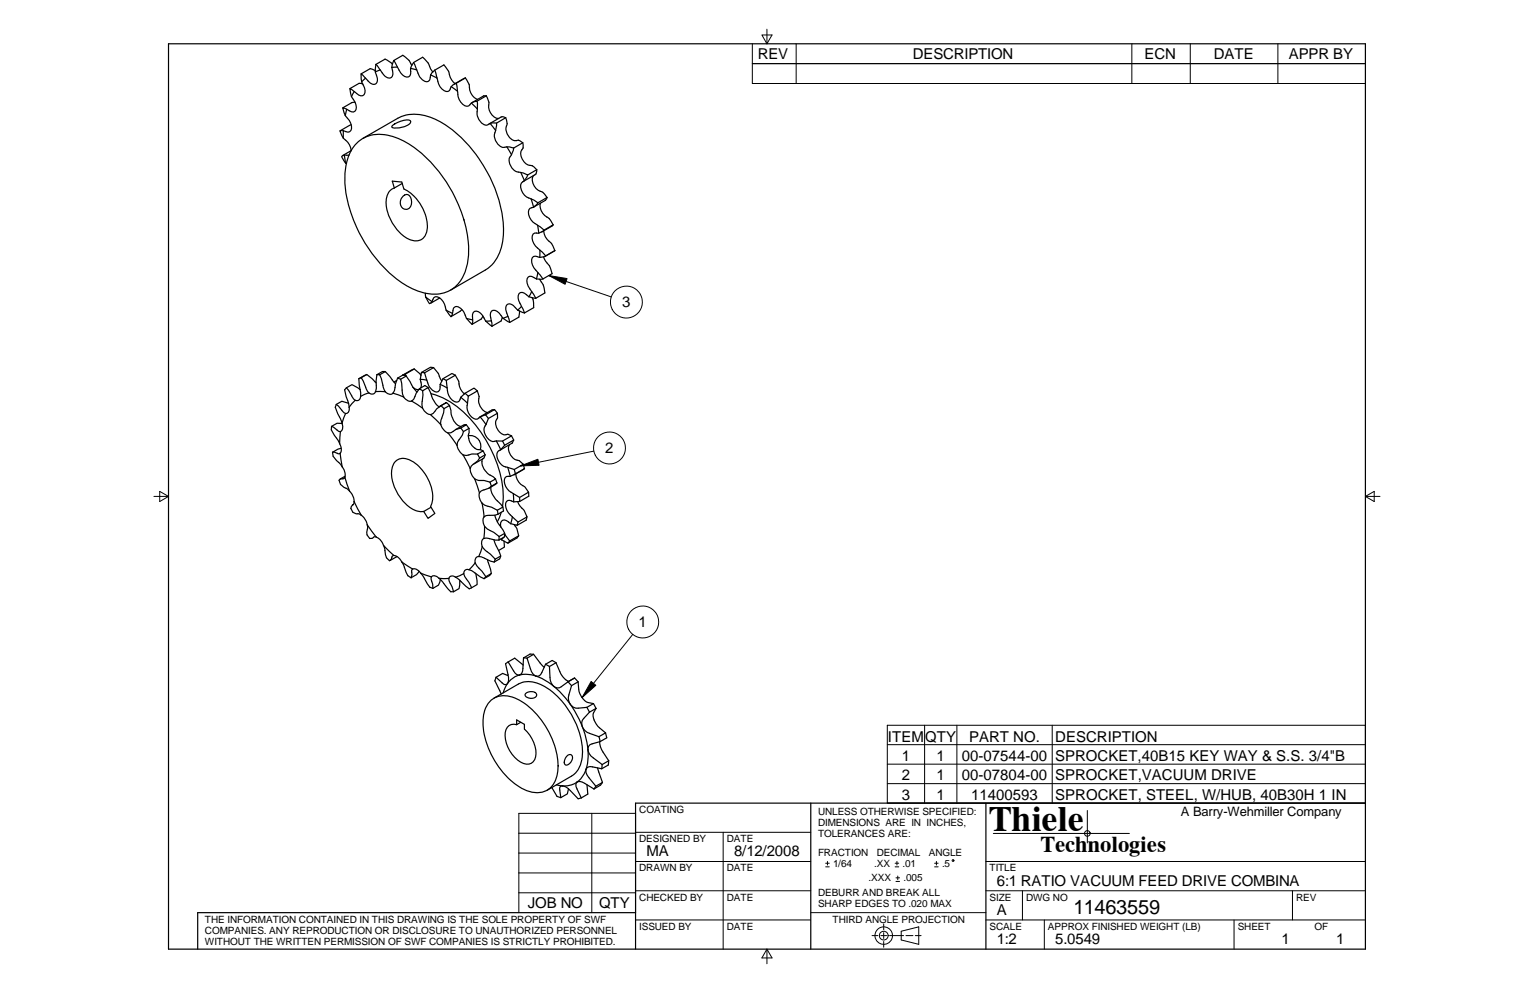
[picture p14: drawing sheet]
<svg xmlns="http://www.w3.org/2000/svg" width="432mm" height="279mm" viewBox="0 0 432 279" stroke-linecap="round" stroke-linejoin="round" font-family="sans-serif">
<defs><g id="words">
<text font-size="10" x="278.4" y="233.8">Thiele</text>
<text font-size="6.4" x="293" y="239.6">Technologies</text>
<text font-size="5.6" x="302.2" y="257.3">11463559</text>
<g font-size="4.2">
<text x="213.3" y="16.6">REV</text>
<text x="257" y="16.6">DESCRIPTION</text>
<text x="322.2" y="16.6">ECN</text>
<text x="341.7" y="16.6">DATE</text>
<text x="362.8" y="16.6">APPR BY</text>
<text x="175.2" y="86.4">3</text>
<text x="170.4" y="127.4">2</text>
<text x="179.7" y="176.4">1</text>
<text x="250" y="208.6">ITEMQTY</text>
<text x="272.8" y="208.6">PART NO.</text>
<text x="297" y="208.6">DESCRIPTION</text>
<text x="253.8" y="214.1">1</text>
<text x="263.6" y="214.1">1</text>
<text x="270.8" y="214.1">00-07544-00 SPROCKET,40B15 KEY WAY &amp; S.S. 3/4&quot;B</text>
<text x="253.8" y="219.6">2</text>
<text x="263.6" y="219.6">1</text>
<text x="270.8" y="219.6">00-07804-00 SPROCKET,VACUUM DRIVE</text>
<text x="253.8" y="225.1">3</text>
<text x="263.6" y="225.1">1</text>
<text x="273.3" y="225.1">11400593</text>
<text x="297" y="225.1">SPROCKET, STEEL, W/HUB, 40B30H 1 IN</text>
<text x="182" y="241">MA</text>
<text x="206.7" y="241">8/12/2008</text>
<text x="280.6" y="249.2">6:1 RATIO VACUUM FEED DRIVE COMBINA</text>
<text x="148.6" y="255.5">JOB NO</text>
<text x="168.6" y="255.5">QTY</text>
<text x="280.6" y="257.4">A</text>
<text x="280.6" y="265.6">1:2</text>
<text x="297" y="265.6">5.0549</text>
<text x="360.7" y="265.6">1</text>
<text x="376.1" y="265.6">1</text>
</g>
<text font-size="3.6" x="332.4" y="229.5">A Barry-Wehmiller Company</text>
<g font-size="2.8">
<text x="179.9" y="228.7">COATING</text>
<text x="230.3" y="232.5">DIMENSIONS ARE IN INCHES,</text>
<text x="230.3" y="229.4">UNLESS OTHERWISE SPECIFIED:</text>
<text x="179.9" y="237">DESIGNED BY</text>
<text x="204.6" y="237">DATE</text>
<text x="230.3" y="235.6">TOLERANCES ARE:</text>
<text x="179.9" y="245.2">DRAWN BY</text>
<text x="204.6" y="245.2">DATE</text>
<text x="230.3" y="240.7">FRACTION</text>
<text x="234.5" y="243.8">1/64</text>
<text x="246.1" y="243.8">.XX</text>
<text x="246.8" y="240.7">DECIMAL</text>
<text x="254.1" y="243.8">.01</text>
<text x="261.4" y="240.7">ANGLE</text>
<text x="265.2" y="243.8">.5</text>
<text x="278.6" y="245.2">TITLE</text>
<text x="244.5" y="247.9">.XXX</text>
<text x="254.3" y="247.9">.005</text>
<text x="179.9" y="253.4">CHECKED BY</text>
<text x="204.6" y="253.4">DATE</text>
<text x="230.3" y="252.1">DEBURR AND BREAK ALL</text>
<text x="230.3" y="255.1">SHARP EDGES TO .020 MAX</text>
<text x="278.6" y="253.4">SIZE</text>
<text x="288.8" y="253.4">DWG NO</text>
<text x="364.8" y="253.4">REV</text>
<text x="57.7" y="259.8">THE INFORMATION CONTAINED IN THIS DRAWING IS THE SOLE PROPERTY OF SWF</text>
<text x="57.7" y="262.8">COMPANIES. ANY REPRODUCTION OR DISCLOSURE TO UNAUTHORIZED PERSONNEL</text>
<text x="179.9" y="261.6">ISSUED BY</text>
<text x="204.6" y="261.6">DATE</text>
<text x="234.4" y="259.6">THIRD ANGLE PROJECTION</text>
<text x="278.6" y="261.6">SCALE</text>
<text x="295" y="261.6">APPROX FINISHED WEIGHT (LB)</text>
<text x="348.4" y="261.6">SHEET</text>
<text x="370" y="261.6">OF</text>
<text x="57.7" y="265.9">WITHOUT THE WRITTEN PERMISSION OF SWF COMPANIES IS STRICTLY PROHIBITED.</text>
</g>
</g></defs>
<g fill="none" stroke="#000" stroke-width=".28">
<path d="M211.8 17.9h172.5M211.8 12.3v5.6M211.8 17.9v5.6h172.5h-172.5M214.5 9.8h2.8l-1.4 2.5zM215.9 8.2v4.1M224.1 12.3v11.2M318.6 12.3v11.2M335 12.3v11.2M359.7 12.3v11.2M154.5 77.5l17.6 6M43.3 139.7h4.1M45 138.3l2.4 1.4-2.4 1.4z"/>
<path d="M167.2 126.9l-20.7 4.2M384.3 139.7l2.5-1.4v2.8zM384.3 139.7h4.2M178.1 178.5l-14.2 17.8M249.8 204.1h134.5v21.9h-134.5zM249.8 209.5h134.5M249.8 215h134.5M260.3 204.1v21.9M269.3 204.1v21.9M296.2 204.1v21.9M146 234.4h32.9M166.6 228.9v27.9"/>
<path d="M178.9 234.2h49.3M203.6 234.2v32.9M249.8 220.5h134.5M249.8 226h134.5M279.6 234.5h38.3M306.1 228v9.2M146 245.6h32.9M146 251.2h32.9M146 240h32.9M178.9 258.8h49.3M178.9 256.8v-27.9h-32.9v27.9M178.9 250.6h49.3"/>
<path d="M178.9 242.4h49.3M228.2 256.8h49.3M232.4 243.9h1M232.4 242.9h1M232.9 242.4v1M248.8 260v1.6M252 243.9h1M252 242.9h1M252.2 248h1M252.2 247h1M252.5 242.4v1M252.7 246.5v1"/>
<path d="M263.1 243.9h1M263.1 242.9h1M263.6 242.4v1M277.5 250.6h106.8M277.5 258.8h106.8M277.5 242.4h106.8M287.8 250.6v8.2M294 258.8v8.3M347.4 258.8v8.3M363.8 250.6v8.2M215.9 267.1l1.4 2.4h-2.8zM215.9 267.1v4.1"/>
<path d="M245.5 263.2h1.6M247.9 263.2h1.7M248.8 262.4v1.7M248.8 264.9v1.6M250.4 263.2h3.9M253.7 262l4.9-1.2v4.9l-4.9-1.2zM255 263.2h2M257.6 263.2h1.7"/>
<circle cx="176.3" cy="85" r="4.5"/>
<circle cx="171.6" cy="126" r="4.5"/>
<circle cx="180.9" cy="175" r="4.5"/>
<circle cx="306.1" cy="234.5" r=".79"/>
<circle cx="268.3" cy="242.1" r=".25"/>
<circle cx="248.8" cy="263.2" r="2.47"/>
<circle cx="248.8" cy="263.3" r="1.24"/>
</g>
<g fill="none" stroke="#000" stroke-width=".34">
<path d="M47.4 12.3h336.9v254.8h-336.9zM105.6 19.9l-1.4-.6-2.6 1.5M105.8 18.1l-.2 2.1M105.8 18.1l1.2 1.6M107 19.7l-1.4 .5M110.3 19l.1 .7a1.34 1.34 0 0 1 .1 1.6 1.34 1.34 0 0 1-1.5 .5l-.9-.7-1.1-1.4M110.5 18.1l-2.1-1.5-2.6 1.5M110.8 17l-.5 2M111.9 18.9l-1.6 .1M111.9 18.9l.5 .9a2.73 2.73 0 0 0 2.6 1.8 2.46 2.46 0 0 0 .6-2v-.4M115.6 19.2l1.7 .4M115.9 18.4l-.6-1.1a3.9 3.9 0 0 0-1.9-1.7l-2.6 1.4 1.1 1.9"/>
<path d="M116.4 17.6l-.8 1.6M116.4 17.6l2.6-1.5a4.3 4.3 0 0 1 1.7 2l.5 1.4 .6 .8M116.4 17.6l.9 2M117.3 19.6v.2a4.2 4.2 0 0 0 2.8 3.2 1.76 1.76 0 0 0 1.1-1.7v-.2M122.4 19.7l2.5-1.4a3.9 3.9 0 0 1 1.5 2.1l.1 .6a4.3 4.3 0 0 0 1.6 2.5M122.4 19.7l-1.2 1.4M122.4 19.7l.6 2.2M96.6 38.8l.1 .1a5.7 5.7 0 0 1 2.1 3.5l-2.3 1.4M96.7 36.8h-1l.9 2M96.7 36.8l-.1 2M97.2 32.5l.1 .1a6.2 6.2 0 0 1 1.7 3.6 1.21 1.21 0 0 1-2.1 .7l-.2-.1M97.6 30.8l-1.1-.4 .7 2.1"/>
<path d="M97.6 30.8l-.4 1.7M98.3 35.3l-2.6 1.5M98.8 35.1l-.4 .2M98.9 27.2l.1 .1a5.5 5.5 0 0 1 1.2 3.6l-.3 .4a1.59 1.59 0 0 1-1.9-.3l-.4-.2M99.7 25.8l-1.2-.9 .4 2.3M99.7 25.8l-.8 1.4M99.9 28.8l-.9 .1-2.5 1.5M101.8 23l.4 .8a2.27 2.27 0 0 1-.1 3.1 4.1 4.1 0 0 1-2.4-1.1M102.1 23.6l-1-.1-2.6 1.4M102.2 38.9l9.8-5.6a12 12 0 0 1 11.2 .6 38.3 38.3 0 0 1 17.9 25.3 20.2 20.2 0 0 1-.9 12.8 8.9 8.9 0 0 1-3.6 4l-9.8 5.6M102.9 22l-1.3-1.2 .2 2.2M102.9 22l-1.1 1"/>
<path d="M105.6 20.2l.4 .9a1.93 1.93 0 0 1-.4 2.6 2.77 2.77 0 0 1-2.5-1.4l-.2-.3M110.4 35.4a6.3 6.3 0 0 1 5.1-1.4l.1 .3a4.3 4.3 0 0 1-3.9 1.7l-1.2-.1-.2-.2zM121.2 21.1l1.8 .8M123 21.9v.2a5.7 5.7 0 0 0 2 3.4l.6 .2a1.58 1.58 0 0 0 1.4-1.3M127 24.4l1.8 1.3M128.4 23.4l.4 2.3M128.4 23.4l-1.4 1M128.8 25.7v.1a4.1 4.1 0 0 0 2.6 4.1l.5-.1 .8-.8M130.6 22.1l-2.8 1.6M131 21.9l-2.6 1.5M131 21.9a3.1 3.1 0 0 1 1.1 2.2 4 4 0 0 0 2.3 3.9M131 21.9l-.3 .2"/>
<path d="M132.7 29l1.7 1.6M132.7 29l1.6-.6 .1 2.2M134.4 30.6v.2a3.7 3.7 0 0 0 2.6 4.4l1-.5M136.2 27l-3.3 1.9M136.9 27l-2.6 1.4M136.9 27h-.8M136.9 27a2.92 2.92 0 0 1 .7 2.1 3.5 3.5 0 0 0 2.8 4.2M138 34.7l1.5 2M138 34.7l1.8-.1-.3 2.1M139.5 36.7v.1a3.2 3.2 0 0 0 2.6 4.6l.6-.1M142.3 33.1l-2.5 1.5M142.3 33.1l-1.1-.2-3.5 2"/>
<path d="M142.3 33.1a2.2 2.2 0 0 1 .4 2 3.3 3.3 0 0 0 2.7 4.5l.6-.1 1.2 .7M96.9 43.6l-.7 .5 1.1 1.8M96.9 43.6l.4 2.3M97.3 45.9l.2 .1M98.3 43.6h-1.4M100.2 40.5a9.8 9.8 0 0 1 11-1.9 32.2 32.2 0 0 1 15.4 14.2 32.7 32.7 0 0 1 5.1 20.9 10.1 10.1 0 0 1-7.1 8.8 16.1 16.1 0 0 1-13.1-4.1 39.4 39.4 0 0 1-14.4-27.1 15.1 15.1 0 0 1 3.1-10.8zM110.4 51l2.7 .2 .6 2a12.2 12.2 0 0 1 6.5 11.7 3.3 3.3 0 0 1-5.4 2.3 12.5 12.5 0 0 1-6-11.4 3.3 3.3 0 0 1 2.2-2.9zM113.2 51.6l-2.2 1.3M113.5 55.2a1.31 1.31 0 0 1 1.5-.4 1.31 1.31 0 0 1 .8 1.3 1.85 1.85 0 0 1-.3 2.1 1.85 1.85 0 0 1-1.9 .5 2.24 2.24 0 0 1-.1-3.5zM142.7 41.3l1.3 2.2M142.7 41.3l1.9 .4M144 43.5a2.86 2.86 0 0 0 .3 4 3.6 3.6 0 0 0 2.3 1"/>
<path d="M144.6 41.7l-.6 1.8M146.6 48.5l1.9 .7M146.6 48.5l1 2.3M147.2 40.2l.1 1.4a2.8 2.8 0 0 0 .2 3.9 3.8 3.8 0 0 0 2.4 1.2l1.2 1.1M147.2 40.2l-2.6 1.5M147.6 50.8a2.14 2.14 0 0 0-.5 3.5 5 5 0 0 0 2.4 1.7M148.5 49.2l-.9 1.6M149.5 56l1.9 1.1M149.5 56l.7 2.3M150.2 58.3h-.1a1.54 1.54 0 0 0-1.3 2.1 5.6 5.6 0 0 0 2.5 3M150.2 49.4a3.2 3.2 0 0 0 2 4.4l.3 .2a2.68 2.68 0 0 1 1.5 1.6M151.1 47.8l-.2 1.1-3.7 2.2"/>
<path d="M151.1 47.8l-2.6 1.4M151.4 57.1l-1.2 1.2M152.1 57.2a4.2 4.2 0 0 0 2.5 4.3l1.1 1.8M154 55.6l-.5 .7-3.2 1.9M154 55.6l-2.6 1.5M151 78.5h1.8M151 78.5l-.6-.4a1.25 1.25 0 0 0-2 .3 4.1 4.1 0 0 0 1.1 3.4l.2 .3M151.3 63.4l.4 2.2M151.3 63.4l1.8 1.3M151.4 76.7l1.4 1.8M151.4 76.7l-.4 1.8M151.7 65.6h-.6a.98 .98 0 0 0-1.3 .7 4.5 4.5 0 0 0 2.1 4l.1 .1"/>
<path d="M151.9 78.5l1 1.7 .5 2.2-2.6 1.5M151.9 72.4h-.2a1.27 1.27 0 0 0-1.6-.1 1.27 1.27 0 0 0-.4 1.5l.6 1.5 1.1 1.4M152 70.4l-.1 2M152 70.4l1.6 1.6M153 72.2l.5 1.2 1 1.2a3.7 3.7 0 0 1 .9 2.4l-2.6 1.5M153.1 65a5.7 5.7 0 0 0 2.2 3.5l.9 2M153.1 64.7l-1.4 .9M153.6 72l-1.7 .4M155.4 63.6l-2.9 1.7M155.7 63.3l-2.6 1.4M155.7 63.3l-.3 .3M156.2 70.5l-2.7 1.6"/>
<path d="M156.2 70.5l-2.6 1.5M119.7 82.5l.1 1.1M119.8 83.6l1.1 1.8 .7-.5M119.8 83.6l1.8 1.3M121.6 84.9l.2-.6a1 1 0 0 1 1.2-.8 4.5 4.5 0 0 1 2.6 3.7v.1M123.8 83.8l-2.6 1.5M125.6 87.3l1.3 1.8M125.6 87.3l1.8 .9M127.4 88.2l-.5 .9M127.4 88.2v-.3a1.34 1.34 0 0 1 .9-1.6 1.34 1.34 0 0 1 1.7 .7l.6 .9 .7 1.7M130 87.1l-3.1 2M131.3 89.6l1.6 1.6"/>
<path d="M131.3 89.6l1.7 .4M133 90l-.1 1.2M133 90v-.5a1.31 1.31 0 0 1 .5-1.8 1.31 1.31 0 0 1 1.8 .4l1.4 2.3M136 89l-.5 .8-2.6 1.4M136.7 90.4l1.8 1.4M138.3 90.3l.2 1.5M138.3 90.3l-1.6 .1M141.4 89.3l-.3 1-2.6 1.5M141.6 89.6l1.9 1.1M141.6 89.6l-.6-.8a2.09 2.09 0 0 0-2.7-1.3 2.39 2.39 0 0 0-.1 2.2l.1 .6M143 89l.5 1.7M143 89l-1.4 .6"/>
<path d="M145.7 87.2l1.9 .9M145.7 87.2l-.6-.6a1.74 1.74 0 0 0-2.4-.8 3.1 3.1 0 0 0 .2 2.9l.1 .3M146.2 87.5l-.2 1.7-2.5 1.5M146.8 86.2l.8 1.9M146.8 86.2l-1.1 1M148.9 83.5l1.9 .4M148.9 83.5l-.6-.5a1.67 1.67 0 0 0-2.2-.4 3.5 3.5 0 0 0 .6 3.3l.1 .3M149.7 82.1l1.1 1.8M149.7 82.1l-.8 1.4M149.8 83.7l.2 .4a3.5 3.5 0 0 1 .2 2.5l-2.6 1.5M93.3 120v1l2.3 3.9M93.3 120l2.1 1.4h.4"/>
<path d="M94.7 113.8l2.1 2.3 .5 .3M94.7 113.8l-.3 .8 1.9 4.5M96.3 119.1l.1 1.6-.6 .7M96.3 119.1h-1.4l-1.6 .9M97.3 116.4l-1 2.7M97.5 109.1l1.6-.9 2.3 1.4M97.5 109.1l-.5 .6 1.3 4.9M97.5 109.1l2 3.1 .5 .4M98.1 113.5l-1.9-.6-1.5 .9M98.3 114.6l-.1 1.1a.92 .92 0 0 1-.9 .7M100 112.6l-1.7 2M101 106.6l.5 3.9v1"/>
<path d="M101.5 111.5l-.2 .7-.4 .4h-.9M101.7 106.3l-.7 .3M103.3 105.4l-2.3 1.2M103.8 110.6l-2.3 .9M105.7 110.2a1.11 1.11 0 0 1-1.9 .4M105.7 110.2h2.8M105.9 107.7l-2.6-2.3-1.6 .9 1.7 3.7 .4 .6M106.1 105.4l.8 .1M106.1 105.4l-.2 1.8a4.9 4.9 0 0 1-.2 3M106.9 105.5l.4 1 .6 2.4 .6 1.3M106.9 105.5l1.6-1 2.8 3.5M108.5 110.2l.9 .7a1.02 1.02 0 0 0 1.2-.3"/>
<path d="M108.5 104.5h-.8l-1.6 .9M110.6 110.6l3 1.1M111.7 107.1l-.8 .4M111.9 106.4l.9 .3M111.9 106.4l-.6 1.6a3.8 3.8 0 0 1-.7 2.6M112.8 106.7l.3 1.1 .2 3.1 .3 .8M112.8 106.7l1.5-.9 1.9 3.1 1.2 1.4M113.6 111.7l1.3 1.1h1M114.1 105.3l.2 .5-.8-.3-1.6 .9M115.9 112.8l3.1 2.1M116.2 108.9a1.87 1.87 0 0 0 1.9 .6M116.6 103.8l-2.5 1.5"/>
<path d="M116.6 103.8l1.6 1.4 .3 .4M116.6 103.8l-3.3 1.8 .8-.3M118.1 109.4l.9 .6M118.1 109.4l-.9 1.2a2.92 2.92 0 0 1-1.3 2.2M118.3 106.7l.3 1.5-.2 1M118.3 106.7l1.8 .3M118.6 104.8l.9 .1M118.6 104.8l-.3 1.9M119 114.9l1.1 1.3 1.1 .4M119.5 104.9l.6 2.1M120.1 107l.1 .2a3.5 3.5 0 0 0 3 3.1 2.32 2.32 0 0 0 .7-2.1M120.5 109.1l-.9-.6-1.5 .9"/>
<path d="M121.2 116.6l2.9 2.9M121.3 110.8a24.6 24.6 0 0 1 13.6 10.2 33.3 33.3 0 0 1 6.7 19.8l-.1 1.7M122 103.4l-2.5 1.5M122 103.4l1.4 1.7 1 2.1M122 103.4l-.8-.1-2.6 1.5M123.7 114.5a6.3 6.3 0 0 1-2.5-3.9l-.7-1.5-1.5 .9 .1 1.1-.3 2.8 .2 1M123.9 108.2l2 .9M124.1 119.5l.9 1.6 1.1 .7M124.1 114.2l.9 .8M124.1 114.2l-1.2 .8a2.44 2.44 0 0 1-1.7 1.6M124.7 106.6l.9 .4M125 115l1.5-.9 .4 1.4a4.6 4.6 0 0 0 2.8 4.5"/>
<path d="M125 115l-.1 1.1a5.8 5.8 0 0 0-.8 3.4M125.5 113.3l-1.7 1M125.5 113.4l.2-.1-1.6 .9M125.6 107l.3 2.1M125.7 113.3l.8 .8M125.9 109.1v.1a4.1 4.1 0 0 0 2.5 3.9 1.59 1.59 0 0 0 1.3-1.3M128.2 105.6l-1-.5-2.5 1.5-.8 1.6M128.2 105.6l.9 1.8a4.9 4.9 0 0 0 1.6 3.4M128.2 105.6l-2.6 1.4M129.7 111.8l1.9 1.7M130.5 119.6l-2.3 1.3M130.5 119.7l.8-.2-1.6 .9"/>
<path d="M130.9 110.7l.9 .8M130.9 110.7l-1.2 1.1M131.3 119.5l.7 1M131.6 113.5a3.6 3.6 0 0 0 2.3 4.5l.5-.1 .7-.6M131.8 111.5l-.2 2M134.4 110l-2.6 1.5M134.4 110l.5 1.6a3.6 3.6 0 0 0 2.3 4.5M134.4 110l-1-.8-2.5 1.5M135.1 117.3l1.7 2.1M136.7 116.7l-1.6 .6M136.7 116.7l.8 1.1M136.8 119.4a2.77 2.77 0 0 0 .3 3.7 2.22 2.22 0 0 0 2.6 1"/>
<path d="M137.5 117.8l-.7 1.6M138.6 115.3l-3.3 1.9M139.2 115.2l-.7 .2M140 116.3l-.8-1.1-2.5 1.5M140 116.3l-2.5 1.5M140 116.3l.1 1.3a2.7 2.7 0 0 0 0 3.3 2.2 2.2 0 0 0 2.5 1.3l1.4 .4M93.6 127.3l.4-.1 1.5 .5 .3-.2M93.6 127.3l.2 1.1 2.6 3M95.6 124.9l.5 1.6-.3 1M95.8 127.5l.6 3.9M95.8 121.4l-.2 3.5M96.1 126.1l-1 .3-1.5 .9"/>
<path d="M96.4 131.4l.7 1.7v1.2M97.1 134.3l1.3 3.9M97.1 134.3l-.2 .3-1.1 .2a.94 .94 0 0 0 0 1.3l2.6 2.1M97.1 134l-1.3 .8M98.4 138.2l1 1.6 .3 1.3M111.1 130.1a3.9 3.9 0 0 1 5.3-.1 12.6 12.6 0 0 1 5.4 10.7l-.6 1.8 1.2 2-1.9 1.4-1.2-2a8.1 8.1 0 0 1-7.2-4.7 8.9 8.9 0 0 1-1-9.1zM126.1 121.8l2.6 3.5M128.7 125.3l.4 1.3 1.2 1.4M129.7 120.4l-1.4 .5a2.38 2.38 0 0 1-2.2 .9M129.7 120.4l.8 1M130.3 128l2.1 3.8M130.5 121.4l-.3 1a5.3 5.3 0 0 0-1.5 2.9"/>
<path d="M131.8 122.6a2.96 2.96 0 0 1 3.4 3.9M132 120.5l.1 1.2a3.9 3.9 0 0 0 2.5 4.8l.8 .1 .6 .3-1.6 .9M132 120.5l-1.5 .9M132.4 131.8l.2 1.4 1 1.5M133.6 134.7a3.4 3.4 0 0 0 2.7 .5l1.6 .5M133.6 134.7l1.4 4M134.4 127.8l.6 1.1M134.4 127.8l-1.6-.1a2.79 2.79 0 0 1-2.5 .3M135 138.7l-.1 1.2 .8 1.7M135 128.9l-.5 .8a4.5 4.5 0 0 0-2.1 2.1M135.9 129.1a4.2 4.2 0 0 0 3 5.1l.6 .6-1.6 .9M136 126.9l.6 1.1"/>
<path d="M136.1 129l-2.6 1.5M136.6 128l-.5 1M136.6 128l-1.6 .9M137.9 135.7l.4 1.1M138.2 137.1a4.8 4.8 0 0 0 1.8 3.8l1.6 1.8-1.6 .9M138.3 136.8l-.7 .6a4.4 4.4 0 0 0-2.6 1.3M139.5 134.8l.4 1.1M139.6 136.2l-2 1.2M139.7 124.1l1.2 2.4M139.7 124.1l1.8 .1 .5 1.1-1.1 1.2M139.9 135.9l-1.6 .9M139.9 135.9l-.4 .3"/>
<path d="M140.9 126.5v.1a1.87 1.87 0 0 0-.9 2.2 3.5 3.5 0 0 0 2.9 2.7M142.9 131.5l.7 2.5M143.4 125.1a3.4 3.4 0 0 0 2.8 4.5l1.1 1M143.6 134h-.4a.95 .95 0 0 0-1.2 .8 4 4 0 0 0 2.5 4.1M144 122.6l-2.5 1.5M144 122.6l.6 1.2M144.5 138.9l.1 2.3M144.6 123.8l-.4 .9-3.4 1.9M144.6 123.8l-2.6 1.5M144.8 132.1l.3 1.2-1.5 .7M145.2 133.3a4.1 4.1 0 0 0 2.5 3.7l1.1 1.5-2.5 1.5-1.8-1.1M146.3 140v1.1l-1.7 .1"/>
<path d="M147.3 130.6l.3 1.3M147.3 130.6l-2.5 1.5-1.9-.6M147.4 132l-2.8 1.6M147.6 131.9l-.2 .1M147.6 131.9l-2.5 1.4M148.8 138.5v1.1l-2.5 1.5M99.4 141.9l-.2 .2M99.7 141.1l2 3.9M99.7 141.1a1.51 1.51 0 0 1-.8 1.4 1.73 1.73 0 0 0 1.8 2l1 .5M101.7 145l1 .9 .7 1.8M103.4 147.7l2.5 3.4M103.4 147.7l.1 1.1a2.25 2.25 0 0 0 .6 2.7h.7l.6-.5 .5 .1"/>
<path d="M105.9 151.1l1.1 .8 .9 1.6M107.9 153.5l3 2.8M107.9 153.5l.9 3.5 .7 .7a1.13 1.13 0 0 0 .9-1.3l.5-.1M110.9 156.3l1.1 .4 1.1 1.4M111.6 156.7l-1.8 1M111.7 156.6l-.2 .1M113.1 158.1l3.1 2M113.1 158.1l1.7 3.9 .9 .6M121.3 142.7l-2 1.2M133.8 158.3l-1.8 2M133.8 158.3l.4 .9 1.5 1.5 1.1 1.6M134.7 156.6l-.8 .4-.1 1.3"/>
<path d="M134.7 156.6l.8 .1 2.6 1.2 1 .2M135.7 141.6l.6 3.8M135.7 141.6l.7 .5 2 .6 1.6 .9M135.7 153.8l-1 2.8M135.7 153.8l1 1.1 1.3 1 1.4 1.4M136.2 151.5l-.6 .8 .1 1.5M136.2 151.5l.7-.1 2.6 .6h.9M136.3 145.4l-.4 1 .5 1.7M136.4 148.1l-.2 3.4M136.4 148.1a5.2 5.2 0 0 0 2.6 1.7l1.5 1.2M137.2 157.5l1.1 3.9-1.5 .9M139 151.9l1.9 4.5-1.5 .9"/>
<path d="M139.3 145l.8 2 2 3.1-1.6 .9M139.4 157.3l-.3 .8M140 143.6l.2 1.1M140.2 144.7l-.9 .3a5.1 5.1 0 0 0-3 .4M140.5 151l-.1 1M140.9 156.4l-.2 .8-1.6 .9M141 151.7l.2 .2M141.1 144.1l-1.1 2.7M141.2 151.9l1.8 .9 .5-.6M141.6 142.7l.1 1.1-1.5 .9M141.7 151.2l-.5 .7M141.9 152.3l.1 1.6-1.7 1"/>
<path d="M142 150.3l.2 .3M142.1 150.1l-.1 1-1.6 .9M142.2 150.6l-.2 .2M143.7 147.3l-.3-.2a1.35 1.35 0 0 0-1.9-.6 1.35 1.35 0 0 0-.5 1.8M144.2 145.4l-.5 1.9M144.6 141.2l-.2-.1a1.32 1.32 0 0 0-1.8 0 1.32 1.32 0 0 0-.2 1.8l.7 1.4 1.1 1.1M144.7 147.6l.8 1.1 .5 2-2.5 1.5-1.3-1.6M145.7 141.1l.7 1.3 1.1 1.2 .9 1.8-2.6 1.5-1.6-1.5M145.8 146.9l-.2 .9-1.9-.5M146 150.7l-.5 .7-2.5 1.4M148.4 145.4l-.3 .9-2.5 1.5M116.2 160.1l1 .1 1.2 1"/>
<path d="M116.2 160.1l-.3 .4 .1 1.2-.3 .9M118 160.8l-.7 .9-1.6 .9M118.4 161.2l3 1.1M118.4 161.2l2.6 4 .9 .3M121.4 162.3a1.45 1.45 0 0 1 2.2 .4M121.4 162.3a2.22 2.22 0 0 0 .4 2.1l.1 1.1M123.6 162.7l2.7 .1M123.6 162.7l3.3 3.8h.8M124 163l-.6 1.6-1.5 .9M126.3 162.8a3.6 3.6 0 0 0 1 2.3l.4 1.4M128.2 162.4l-.9-.3a.91 .91 0 0 0-1 .7M128.2 162.4l3.9 3.3 .7-.3"/>
<path d="M129.4 163.3l-.2 2.3-1.5 .9M130.5 161.4l-2.3 1M130.5 161.4l.3 .8 1.2 1.7 .8 1.5M132 160.3l-.6-.1-.5 .3-.4 .9M132 160.3l.8 .3 2.5 1.7 .9 .5M133.9 161.4l.4 3.1-1.5 .9M136.8 162.3l-.6 .5M138.3 161.4l-.5 .5-1.6 .9M138 197.3a6.1 6.1 0 0 1 6.9-.9 22.8 22.8 0 0 1 12.1 17.6 8.9 8.9 0 0 1-2.5 8 7.3 7.3 0 0 1-8.3-.6 23.2 23.2 0 0 1-10.2-18.9 8 8 0 0 1 2-5.2zM139 196.4l6.9-3.9a8 8 0 0 1 8.3 1.2 23.1 23.1 0 0 1 9.7 19.3 6.9 6.9 0 0 1-3 5.4l-6.9 4M139.6 190.6l2.2 2 .5 .1 .6-.4M139.6 190.6l-.3 1 1.8 3.7"/>
<path d="M142.9 192.3l-1.3 2.6M142.9 190.1l-1.4-.6-1.9 1.1M143 186.2l-.7 .6a8.3 8.3 0 0 1 .7 5.3l-.1 .2M143 186.2l1.5 2.5a1.6 1.6 0 0 0 1.7 1.2M143 186.2l1.9-1 2.4 1.9M146.2 189.9a8.2 8.2 0 0 1 4.7 .3M146.2 189.9a5.9 5.9 0 0 0-3.3 2.4M147.4 185.1l-.2 2.9a1.66 1.66 0 0 1-1 1.9M147.4 185.1l1 .1M147.9 195.2a2.23 2.23 0 0 1 3.1 0 1.21 1.21 0 0 1-.5 1.2 1.21 1.21 0 0 1-1.3 .1l-.5-.1a.86 .86 0 0 1-.8-1.2zM148.4 185.2l.9 3a2.73 2.73 0 0 0 1.6 2M150.2 184.1l3 3.7"/>
<path d="M150.2 184.1l-1-.1-1.8 1.1M150.2 184.1l-1.8 1.1M150.9 190.2l2.3 1.1 2.7 1.8M153.6 186.9l1.1 .6M153.6 186.9l-1.1 2.4a1.3 1.3 0 0 1-1.6 .9M154.7 187.5l.1 3.1a3.3 3.3 0 0 0 1.1 2.5M155.9 193.1l2.2 2.1 2.4 3M156.5 186.5l-1.1-.7-1.8 1.1M156.5 186.5a9.7 9.7 0 0 0 2.7 4.7l.9 .5M156.5 186.5l-1.8 1M159.9 191.8l-1.9 1.4a1.58 1.58 0 0 1-2.1-.1M159.9 191.8l1 1.1"/>
<path d="M160.5 198.2a2.32 2.32 0 0 0 2.3 1.1l2.4-.3M160.5 198.2l2.1 3.4 1.3 2.9M160.9 192.9l-.8 2.6a2.96 2.96 0 0 0 .4 2.7M161.7 190.8l-1.9 1.1M161.7 190.8l1 1.1M161.7 190.8l-1.8 1M162.7 191.9l-1.8 1M162.7 191.9a6.2 6.2 0 0 0 1.4 4.7 3.3 3.3 0 0 0 2.9 1.4M165.2 199l.7 1.4M167 198l-1.8 1M167 198l.8 1.3M167.8 199.3l-1.9 1.1"/>
<path d="M167.8 199.3a3.2 3.2 0 0 0 0 4.4l.9 1.1 1.8 1.4M142.8 204.6a2.33 2.33 0 0 1 2.6-.7v-1.3l2.2 1.2v1.3a9.2 9.2 0 0 1 3.2 7.9 2.54 2.54 0 0 1-4.3 1.4 8.8 8.8 0 0 1-4.1-9.1zM146.6 203.2l-1.2 .7M159.4 212.9a.94 .94 0 0 1 1.7-.2 2.14 2.14 0 0 1-1.9 2.6l-.3-.5-.1-.5zM163.9 204.5l1 2.9 .6 3.5M163.9 204.5a3.2 3.2 0 0 0 2.1 1.9l2.6 .9M165 216.5a7 7 0 0 1-2.6 3.5M165 216.5a2.41 2.41 0 0 0 .8 2.3l1.9 2.4M165.5 210.9a14 14 0 0 1-.5 5.6M165.5 210.9a3.2 3.2 0 0 0 1.5 2.4l2.5 1.8M165.9 200.4l-1.6 1.7a2.07 2.07 0 0 0-.4 2.4M168.2 216.1l1.4 4.1"/>
<path d="M168.6 207.3l.3 1.4M168.8 208.6v.8a10.6 10.6 0 0 0 2.5 4.7M168.9 208.7l-2.2 .6a1.45 1.45 0 0 0-1.2 1.6M169.4 216.3l-2.6-.5a1.33 1.33 0 0 0-1.8 .7M169.5 215.1l-.1 1.2M170.5 206.2l.3 1.4-1.9 1.1M170.5 206.2l-1.9 1.1M171.3 214.1l-1.8 1M171.3 214.1l-.1 1.1-1.8 1.1M155.3 221.5l1.5 2.6 1.1 .3M156.6 220.8l1.7 .3M158.3 221.1a3.5 3.5 0 0 1 2.2 1.4l2.2 2.2 .9-.2"/>
<path d="M158.3 221.1l-.6 .2-.2 .4 .4 2.7M160 222l-.3 1.4-1.8 1M162.4 220a1.99 1.99 0 0 1 2.2 .4l2.6 1.6M162.4 220a1.43 1.43 0 0 0 0 2l1.2 2.5M162.4 220a6.2 6.2 0 0 1-4.1 1.1M165.2 220.8l.3 2.6-1.9 1.1M167.7 221.2l-.5 .8M169.6 220.2l-1.9 1M169.6 220.2l-.6 .7-1.8 1.1M228.2 226v41.1M277.5 226v41.1M384.3 226h-205.4v41.1"/>
<path d="M178.9 256.8h-123.3v10.3"/>
</g>
<g fill="#000" stroke="#000" stroke-width=".28">
<path d="M154.5 77.5l5.1 .9-.5 1.6z" fill-rule="evenodd"/>
<path d="M146.5 131.1l4.9-1.9 .3 1.7z" fill-rule="evenodd"/>
<path d="M166.4 191.7l1.3 1.1-3.8 3.5z" fill-rule="evenodd"/>
</g>
<use href="#words"/>
</svg>
